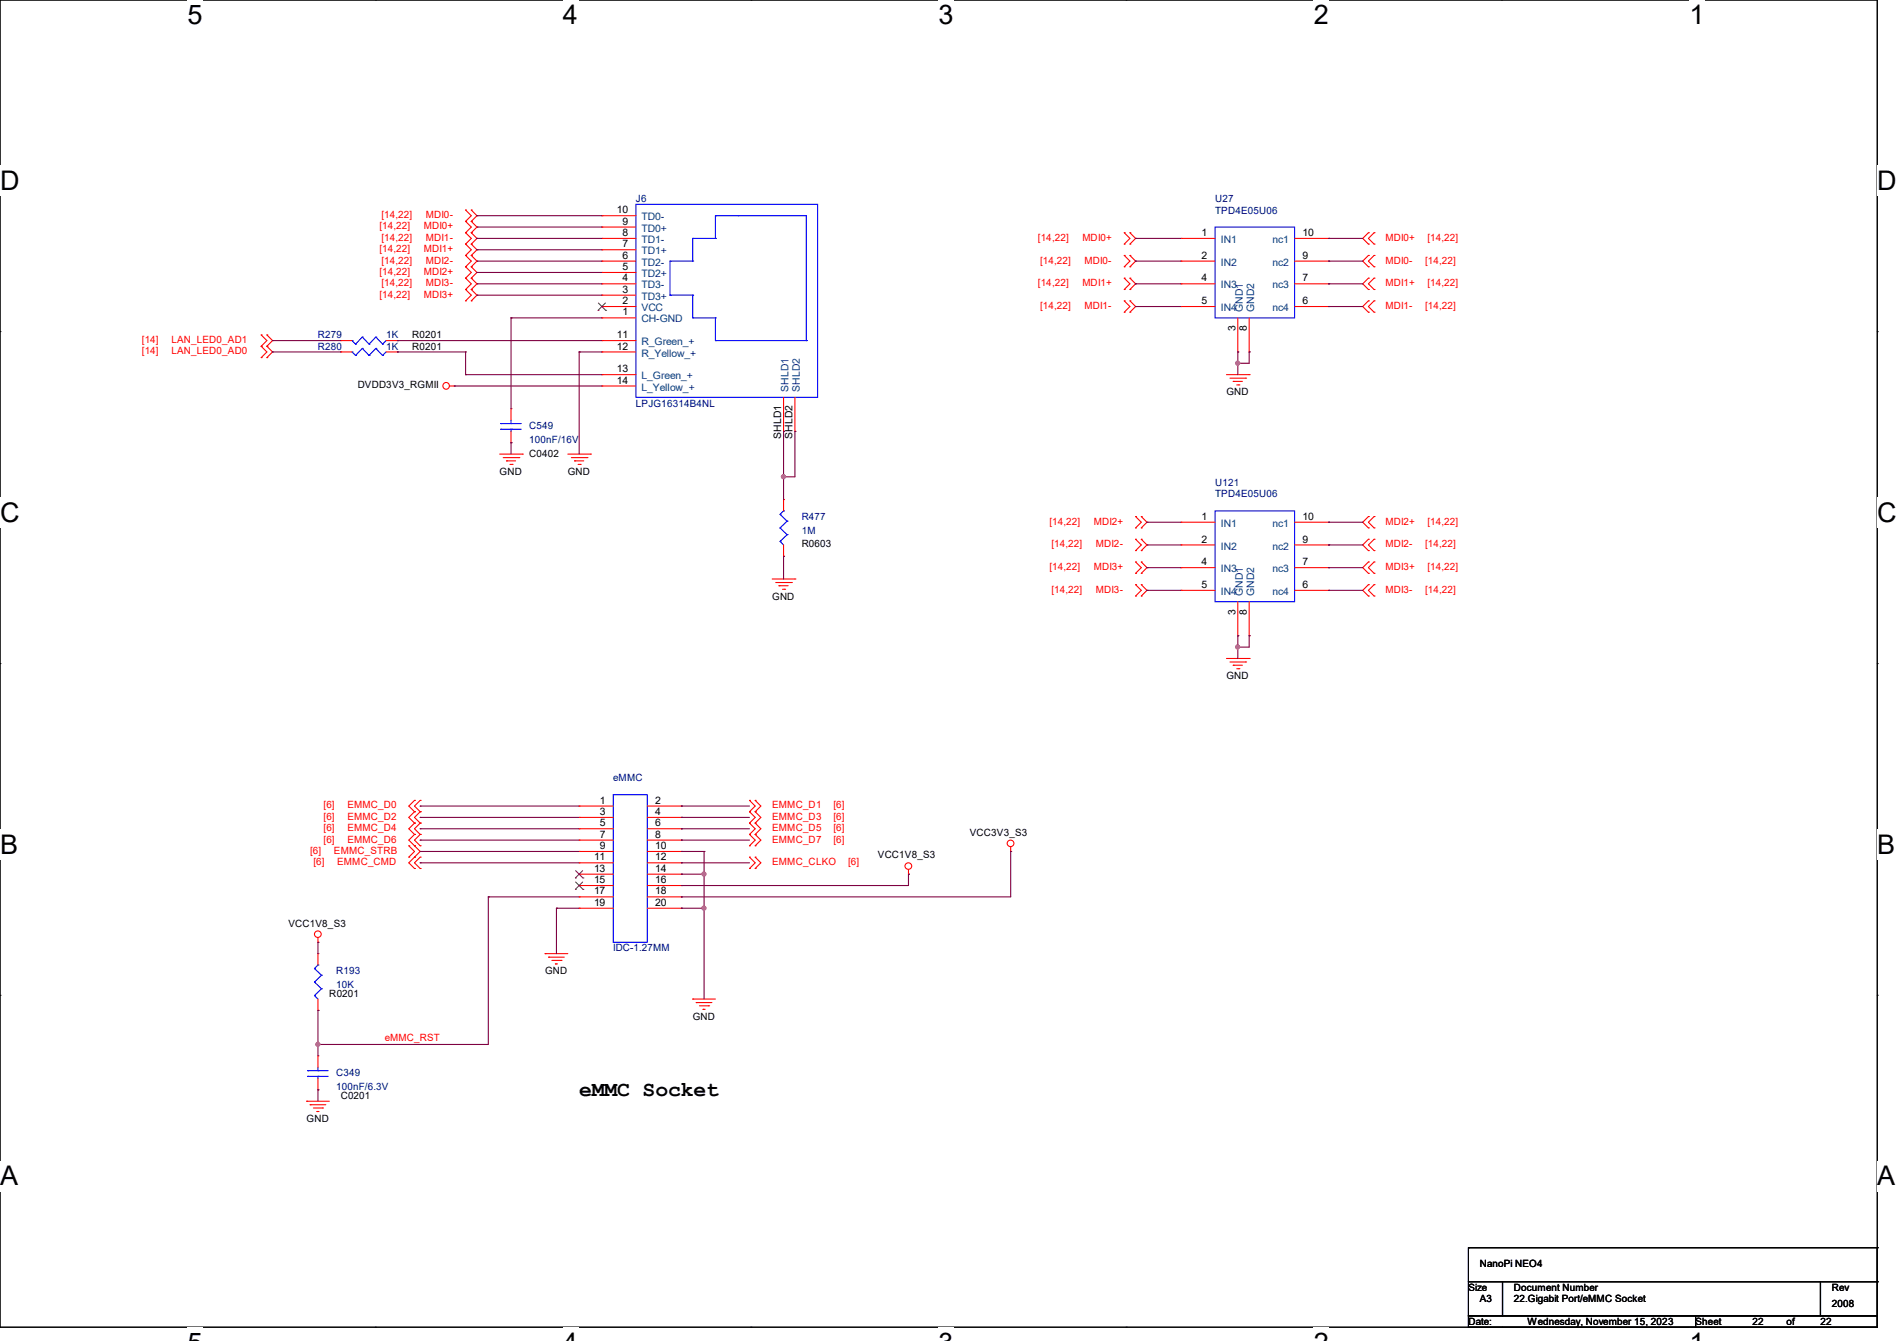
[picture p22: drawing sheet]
<svg xmlns="http://www.w3.org/2000/svg" width="297mm" height="210mm" viewBox="0 0 297 210" stroke-linecap="round" stroke-linejoin="round" font-family="sans-serif">
<defs><g id="words">
<g font-size="4.2">
<text x="29.4" y="3.8">5</text>
<text x="88.1" y="3.8">4</text>
<text x="146.9" y="3.8">3</text>
<text x="205.7" y="3.8">2</text>
<text x="264.5" y="3.8">1</text>
<text x="0" y="29.8">D</text>
<text x="293.9" y="29.8">D</text>
<text x="0" y="81.7">C</text>
<text x="293.9" y="81.7">C</text>
<text x="0" y="133.7">B</text>
<text x="293.9" y="133.7">B</text>
<text x="0" y="185.6">A</text>
<text x="293.9" y="185.6">A</text>
</g>
<text font-size="3.3" x="90.7" y="171.7">eMMC Socket</text>
<g font-size="1.6" fill="#f00">
<text x="59.4" y="35.9">[14,22]</text>
<text x="59.7" y="34.2">[14,22]</text>
<text x="66.3" y="35.9">MDI0+</text>
<text x="66.7" y="34.2">MDI0-</text>
<text x="59.4" y="39.5">[14,22]</text>
<text x="59.7" y="37.7">[14,22]</text>
<text x="59.7" y="41.3">[14,22]</text>
<text x="66.3" y="39.5">MDI1+</text>
<text x="66.7" y="37.7">MDI1-</text>
<text x="66.7" y="41.3">MDI2-</text>
<text x="162.5" y="37.7">[14,22]</text>
<text x="162.9" y="41.3">[14,22]</text>
<text x="169.5" y="37.7">MDI0+</text>
<text x="169.8" y="41.3">MDI0-</text>
<text x="216.9" y="37.7">MDI0+</text>
<text x="216.9" y="41.3">MDI0-</text>
<text x="223.1" y="41.3">[14,22]</text>
<text x="223.5" y="37.7">[14,22]</text>
<text x="59.4" y="43.1">[14,22]</text>
<text x="59.4" y="46.6">[14,22]</text>
<text x="59.7" y="44.8">[14,22]</text>
<text x="66.3" y="43.1">MDI2+</text>
<text x="66.3" y="46.6">MDI3+</text>
<text x="66.7" y="44.8">MDI3-</text>
<text x="162.5" y="44.8">[14,22]</text>
<text x="169.5" y="44.8">MDI1+</text>
<text x="216.9" y="44.8">MDI1+</text>
<text x="223.5" y="44.8">[14,22]</text>
<text x="22.2" y="53.7">[14]</text>
<text x="26.8" y="53.7">LAN_LED0_AD1</text>
<text x="162.9" y="48.4">[14,22]</text>
<text x="169.8" y="48.4">MDI1-</text>
<text x="216.9" y="48.4">MDI1-</text>
<text x="223.1" y="48.4">[14,22]</text>
<text x="22.2" y="55.5">[14]</text>
<text x="26.8" y="55.5">LAN_LED0_AD0</text>
<text x="164.3" y="82.2">[14,22]</text>
<text x="171.2" y="82.2">MDI2+</text>
<text x="216.9" y="82.2">MDI2+</text>
<text x="223.5" y="82.2">[14,22]</text>
<text x="164.3" y="89.3">[14,22]</text>
<text x="164.6" y="85.7">[14,22]</text>
<text x="171.2" y="89.3">MDI3+</text>
<text x="171.6" y="85.7">MDI2-</text>
<text x="216.9" y="85.7">MDI2-</text>
<text x="216.9" y="89.3">MDI3+</text>
<text x="223.1" y="85.7">[14,22]</text>
<text x="223.5" y="89.3">[14,22]</text>
<text x="164.6" y="92.8">[14,22]</text>
<text x="171.6" y="92.8">MDI3-</text>
<text x="216.9" y="92.8">MDI3-</text>
<text x="223.1" y="92.8">[14,22]</text>
<text x="50.7" y="126.6">[6]</text>
<text x="50.7" y="128.4">[6]</text>
<text x="50.7" y="130.2">[6]</text>
<text x="50.7" y="131.9">[6]</text>
<text x="54.4" y="126.6">EMMC_D0</text>
<text x="54.4" y="128.4">EMMC_D2</text>
<text x="54.4" y="130.2">EMMC_D4</text>
<text x="54.4" y="131.9">EMMC_D6</text>
<text x="120.9" y="126.6">EMMC_D1</text>
<text x="120.9" y="128.4">EMMC_D3</text>
<text x="120.9" y="130.2">EMMC_D5</text>
<text x="120.9" y="131.9">EMMC_D7</text>
<text x="130.5" y="126.6">[6]</text>
<text x="130.5" y="128.4">[6]</text>
<text x="130.5" y="130.2">[6]</text>
<text x="130.5" y="131.9">[6]</text>
<text x="48.6" y="133.7">[6]</text>
<text x="49.1" y="135.5">[6]</text>
<text x="52.3" y="133.7">EMMC_STRB</text>
<text x="52.8" y="135.5">EMMC_CMD</text>
<text x="120.9" y="135.5">EMMC_CLKO</text>
<text x="132.8" y="135.5">[6]</text>
<text x="60.2" y="163">eMMC_RST</text>
</g>
<g font-size="1.6">
<text x="96.6" y="33.4">10</text>
<text x="97.4" y="35.2">9</text>
<text x="97.4" y="40.5">6</text>
<text x="97.4" y="38.7">7</text>
<text x="97.4" y="37">8</text>
<text x="188.1" y="37">1</text>
<text x="188.1" y="40.5">2</text>
<text x="203.9" y="40.5">9</text>
<text x="203.9" y="37">10</text>
<text x="97.4" y="47.6">2</text>
<text x="97.4" y="45.8">3</text>
<text x="97.4" y="44.1">4</text>
<text x="97.4" y="42.3">5</text>
<text x="188.1" y="44.1">4</text>
<text x="188.1" y="47.6">5</text>
<text x="203.9" y="47.6">6</text>
<text x="203.9" y="44.1">7</text>
<text x="64.6" y="53">R0201</text>
<text x="96.6" y="53">11</text>
<text x="97.4" y="49.4">1</text>
<text x="193.4" y="51.9" transform="rotate(-90 193.4 51.9)">3</text>
<text x="195.2" y="51.9" transform="rotate(-90 195.2 51.9)">8</text>
<text x="64.6" y="54.8">R0201</text>
<text x="96.6" y="54.7">12</text>
<text x="96.6" y="58.3">13</text>
<text x="56" y="60.8">DVDD3V3_RGMII</text>
<text x="96.6" y="60.1">14</text>
<text x="192" y="61.9">GND</text>
<text x="82.8" y="71.5">C0402</text>
<text x="122.3" y="68.7" transform="rotate(-90 122.3 68.7)">SHLD1</text>
<text x="124.1" y="68.7" transform="rotate(-90 124.1 68.7)">SHLD2</text>
<text x="78.2" y="74.3">GND</text>
<text x="88.9" y="74.3">GND</text>
<text x="188.1" y="81.4">1</text>
<text x="203.9" y="81.4">10</text>
<text x="125.5" y="85.7">R0603</text>
<text x="188.1" y="85">2</text>
<text x="188.1" y="88.5">4</text>
<text x="203.9" y="88.5">7</text>
<text x="203.9" y="85">9</text>
<text x="120.9" y="93.9">GND</text>
<text x="188.1" y="92.1">5</text>
<text x="203.9" y="92.1">6</text>
<text x="193.4" y="96.3" transform="rotate(-90 193.4 96.3)">3</text>
<text x="195.2" y="96.3" transform="rotate(-90 195.2 96.3)">8</text>
<text x="192" y="106.3">GND</text>
<text x="93.9" y="125.9">1</text>
<text x="102.6" y="125.9">2</text>
<text x="93.9" y="127.6">3</text>
<text x="93.9" y="129.4">5</text>
<text x="93.9" y="131.2">7</text>
<text x="102.6" y="127.6">4</text>
<text x="102.6" y="129.4">6</text>
<text x="102.6" y="131.2">8</text>
<text x="151.8" y="130.9">VCC3V3_S3</text>
<text x="93" y="134.7">11</text>
<text x="93" y="136.5">13</text>
<text x="93.9" y="133">9</text>
<text x="102.6" y="133">10</text>
<text x="102.6" y="134.7">12</text>
<text x="102.6" y="136.5">14</text>
<text x="137.5" y="134.4">VCC1V8_S3</text>
<text x="93" y="138.3">15</text>
<text x="93" y="140.1">17</text>
<text x="93" y="141.9">19</text>
<text x="102.6" y="138.3">16</text>
<text x="102.6" y="140.1">18</text>
<text x="102.6" y="141.9">20</text>
<text x="45.2" y="145.1">VCC1V8_S3</text>
<text x="85.3" y="152.6">GND</text>
<text x="51.6" y="156.1">R0201</text>
<text x="108.5" y="159.7">GND</text>
<text x="53.3" y="172.1">C0201</text>
<text x="48" y="175.7">GND</text>
<text x="229.9" y="202.2">Size</text>
<text x="231.7" y="198.5">NanoPi NEO4</text>
<text x="231.7" y="204">A3</text>
<text x="237" y="202.2">Document Number</text>
<text x="237" y="204">22.Gigabit Port/eMMC Socket</text>
<text x="286.8" y="202.2">Rev</text>
<text x="229.9" y="207.5">Date:</text>
<text x="239.1" y="207.5">Wednesday, November 15, 2023</text>
<text x="265.5" y="207.5">Sheet</text>
<text x="274.4" y="207.5">22</text>
<text x="279.7" y="207.5">of</text>
<text x="285" y="207.5">22</text>
<text x="286.8" y="204.7">2008</text>
</g>
<g font-size="1.6" fill="#00007f">
<text x="99.6" y="31.7">J6</text>
<text x="190.2" y="31.7">U27</text>
<text x="190.2" y="33.4">TPD4E05U06</text>
<text x="49.8" y="53">R279</text>
<text x="60.4" y="53">1K</text>
<text x="49.8" y="54.8">R280</text>
<text x="60.4" y="54.8">1K</text>
<text x="99.6" y="63.7">LPJG16314B4NL</text>
<text x="82.8" y="67.2">C549</text>
<text x="82.8" y="69.3">100nF/16V</text>
<text x="190.2" y="76.1">U121</text>
<text x="190.2" y="77.9">TPD4E05U06</text>
<text x="125.5" y="81.4">R477</text>
<text x="125.5" y="83.6">1M</text>
<text x="96" y="122.3">eMMC</text>
<text x="96" y="149">IDC-1.27MM</text>
<text x="52.6" y="152.6">R193</text>
<text x="52.6" y="154.7">10K</text>
<text x="52.6" y="168.6">C349</text>
<text x="52.6" y="170.7">100nF/6.3V</text>
</g>
<g font-size="1.6" fill="#003f7f">
<text x="100.5" y="34.5">TD0-</text>
<text x="100.5" y="41.6">TD2-</text>
<text x="100.5" y="39.8">TD1+</text>
<text x="100.5" y="38.1">TD1-</text>
<text x="100.5" y="36.3">TD0+</text>
<text x="191.1" y="38.1">IN1</text>
<text x="191.1" y="41.6">IN2</text>
<text x="199.2" y="41.6">nc2</text>
<text x="199.2" y="38.1">nc1</text>
<text x="100.5" y="46.9">TD3+</text>
<text x="100.5" y="45.2">TD3-</text>
<text x="100.5" y="43.4">TD2+</text>
<text x="191.1" y="45.2">IN3</text>
<text x="199.2" y="45.2">nc3</text>
<text x="100.5" y="50.5">CH-GND</text>
<text x="100.5" y="48.7">VCC</text>
<text x="191.1" y="48.7">IN4</text>
<text x="194.6" y="48.9" transform="rotate(-90 194.6 48.9)">GND1</text>
<text x="196.3" y="48.9" transform="rotate(-90 196.3 48.9)">GND2</text>
<text x="199.2" y="48.7">nc4</text>
<text x="100.5" y="54.1">R_Green_+</text>
<text x="100.5" y="55.8">R_Yellow_+</text>
<text x="100.5" y="59.4">L_Green_+</text>
<text x="100.5" y="61.2">L_Yellow_+</text>
<text x="123.4" y="61.3" transform="rotate(-90 123.4 61.3)">SHLD1</text>
<text x="125.2" y="61.3" transform="rotate(-90 125.2 61.3)">SHLD2</text>
<text x="191.1" y="82.5">IN1</text>
<text x="199.2" y="82.5">nc1</text>
<text x="191.1" y="86.1">IN2</text>
<text x="191.1" y="89.6">IN3</text>
<text x="199.2" y="89.6">nc3</text>
<text x="199.2" y="86.1">nc2</text>
<text x="191.1" y="93.2">IN4</text>
<text x="194.6" y="93.3" transform="rotate(-90 194.6 93.3)">GND1</text>
<text x="196.3" y="93.3" transform="rotate(-90 196.3 93.3)">GND2</text>
<text x="199.2" y="93.2">nc4</text>
</g>
</g></defs>
<path d="M0 0h293.9v207.9h-293.9z" fill="none" stroke="#000" stroke-width=".17"/>
<g fill="#fff">
<path d="M29.4 0h2.4v4.7h-2.4z"/>
<path d="M29.4 207.9h2.4v2.1h-2.4z"/>
</g>
<path d="M58.8 0h.1M58.8 207.9h.1" fill="none" stroke="#000" stroke-width=".17"/>
<g fill="#fff">
<path d="M88.1 0h2.4v4.7h-2.4z"/>
<path d="M88.1 207.9h2.4v2.1h-2.4z"/>
</g>
<path d="M117.6 0h.1M117.6 207.9h.1" fill="none" stroke="#000" stroke-width=".17"/>
<g fill="#fff">
<path d="M146.9 0h2.4v4.7h-2.4z"/>
<path d="M146.9 207.9h2.4v2.1h-2.4z"/>
</g>
<path d="M176.3 0h.1M176.3 207.9h.1" fill="none" stroke="#000" stroke-width=".17"/>
<g fill="#fff">
<path d="M205.7 0h2.4v4.7h-2.4z"/>
<path d="M205.7 207.9h2.4v2.1h-2.4z"/>
</g>
<path d="M235.1 0h.1M235.1 207.9h.1" fill="none" stroke="#000" stroke-width=".17"/>
<g fill="#fff">
<path d="M264.5 0h2.4v4.7h-2.4z"/>
<path d="M264.5 207.9h2.4v2.1h-2.4z"/>
<path d="M0 26h3v4.7h-3z"/>
<path d="M293.9 26h3.1v4.7h-3.1z"/>
<path d="M0 77.9h3v4.7h-3z"/>
<path d="M293.9 77.9h3.1v4.7h-3.1z"/>
</g>
<path d="M0 51.9h.1M293.9 51.9h.1" fill="none" stroke="#000" stroke-width=".17"/>
<g fill="#fff">
<path d="M0 129.9h2.8v4.7h-2.8z"/>
<path d="M293.9 129.9h2.9v4.7h-2.9z"/>
</g>
<path d="M0 103.9h.1M293.9 103.9h.1" fill="none" stroke="#000" stroke-width=".17"/>
<g fill="#fff">
<path d="M0 181.8h2.8v4.8h-2.8z"/>
<path d="M293.8 181.8h3v4.8h-3z"/>
</g>
<g fill="none" stroke="#000" stroke-width=".17">
<path d="M0 155.9h.1M293.9 155.9h.1M229.9 195.4h.1M229.9 195.4v5.3M229.9 195.4h64M293.9 195.4h.1M293.9 195.4v5.3M229.9 200.7h5.3v5.4h-5.3zM229.9 206.1h35.6v1.8h-35.6zM235.2 200.7h49.8v5.4h-49.8zM265.5 206.1h28.4v1.8h-28.4zM285 200.7h8.9v5.4h-8.9z"/>
<path d="M293.9 200.7h.1"/>
</g>
<g fill="none" stroke="#f00" stroke-width=".17">
<path d="M72.9 36.4h.1M72.9 34.7h.1M72.9 32.9h.1M72.9 38.2h.1M72.9 34.7l.9 .9-.9 .8M72.9 32.9l.9 .9-.9 .9M72.9 38.2l.9 .9-.9 .9M72.9 36.4l.9 .9-.9 .9M73.8 34.7h.1M73.8 36.4h.1M73.8 32.9h.1M73.8 38.2h.1"/>
<path d="M73.8 34.7l.9 .9-.9 .8M73.8 32.9l.9 .9-.9 .9M73.8 38.2l.9 .9-.9 .9M73.8 36.4l.9 .9-.9 .9M94.2 39.1h.1M94.2 37.3h.1M94.2 35.6h.1M94.2 33.8h.1M94.2 39.1h5.4M94.2 37.3h5.4M94.2 35.6h5.4M94.2 33.8h5.4"/>
<path d="M176 38.2h.1M176 36.4h.1M176 36.4l.9 .9-.9 .9M176.9 36.4h.1M176.9 38.2h.1M176.9 36.4l.9 .9-.9 .9M184.9 37.3h.1M184.9 37.3h5.3M202.7 37.3h5.3M208 37.3h.1M214.2 36.4h.1M214.2 38.2h.1"/>
<path d="M214.2 36.4l-.8 .9 .8 .9M215.1 38.2h.1M215.1 36.4h.1M215.1 36.4l-.9 .9 .9 .9M40.9 54.2h.1M40.9 52.5h.1M40.9 56h.1M40.9 52.5l.9 .8-.9 .9M40.9 54.2l.9 .9-.9 .9M41.8 52.5h.1M41.8 54.2h.1M41.8 56h.1"/>
<path d="M41.8 52.5l.9 .8-.9 .9M41.8 54.2l.9 .9-.9 .9M53.3 53.3h.1M53.3 55.1h.1M53.3 53.3h1.8M53.3 55.1h1.8M60.5 53.3h1.7M60.5 55.1h1.7M62.2 53.3h.1M62.2 55.1h.1M72.9 40h.1M72.9 43.6h.1"/>
<path d="M72.9 41.8h.1M72.9 47.1h.1M72.9 45.3h.1M72.9 41.8l.9 .9-.9 .9M72.9 40l.9 .9-.9 .9M72.9 45.3l.9 .9-.9 .9M72.9 43.6l.9 .8-.9 .9M73.8 40h.1M73.8 41.8h.1M73.8 43.6h.1M73.8 45.3h.1M73.8 47.1h.1"/>
<path d="M73.8 41.8l.9 .9-.9 .9M73.8 40l.9 .9-.9 .9M73.8 45.3l.9 .9-.9 .9M73.8 43.6l.9 .8-.9 .9M94.2 49.8h.1M94.2 48h.1M94.2 46.2h.1M94.2 44.4h.1M94.2 42.7h.1M94.2 40.9h.1M94.2 53.3h.1M94.2 55.1h.1"/>
<path d="M94.2 58.7h.1M94.2 58.7h5.4M94.2 53.3h5.4M94.2 55.1h5.4M94.2 49.8h5.4M94.2 48h5.4M94.2 46.2h5.4M94.2 44.4h5.4M94.2 42.7h5.4M94.2 40.9h5.4M176 41.8h.1M176 40h.1"/>
<path d="M176 45.3h.1M176 43.6h.1M176 48.9h.1M176 47.1h.1M176 40l.9 .9-.9 .9M176 43.6l.9 .8-.9 .9M176 47.1l.9 .9-.9 .9M176.9 40h.1M176.9 41.8h.1M176.9 43.6h.1M176.9 45.3h.1M176.9 47.1h.1"/>
<path d="M176.9 48.9h.1M176.9 40l.9 .9-.9 .9M176.9 43.6l.9 .8-.9 .9M176.9 47.1l.9 .9-.9 .9M184.9 40.9h.1M184.9 44.4h.1M184.9 48h.1M184.9 48h5.3M184.9 44.4h5.3M184.9 40.9h5.3M192 58.7h3.6M192.6 59.2h2.4"/>
<path d="M193.1 59.7h.1M193.1 59.7h1.4M193.8 55.1h.1M193.8 49.8v5.3M195 59.2h.1M195.6 58.7h.1M195.6 55.1h.1M195.6 49.8v5.3M202.7 48h5.3M202.7 44.4h5.3M202.7 40.9h5.3M208 48h.1"/>
<path d="M208 44.4h.1M208 40.9h.1M214.2 40h.1M214.2 41.8h.1M214.2 43.6h.1M214.2 45.3h.1M214.2 47.1h.1M214.2 48.9h.1M214.2 40l-.8 .9 .8 .9M214.2 43.6l-.8 .8 .8 .9M214.2 47.1l-.8 .9 .8 .9M215.1 41.8h.1"/>
<path d="M215.1 40h.1M215.1 45.3h.1M215.1 43.6h.1M215.1 48.9h.1M215.1 47.1h.1M215.1 40l-.9 .9 .9 .9M215.1 43.6l-.9 .8 .9 .9M215.1 47.1l-.9 .9 .9 .9M70.4 60.5h.7M71.1 60.5h.1M78.2 71.1h3.6M78.8 71.7h2.4"/>
<path d="M79.3 72.2h.1M79.3 72.2h1.4M79.8 72.7h.4M80 69.3h.1M80 64h.1M80 64v1.8M80 67.6v1.7M80.2 72.7h.1M81.2 71.7h.1M81.8 71.1h.1M88.9 71.1h3.6M89.5 71.7h2.4"/>
<path d="M90 72.2h.1M90 72.2h1.4M90.5 72.7h.3M90.8 72.7h.1M91.9 71.7h.1M92.5 71.1h.1M94.2 60.5h.1M94.2 60.5h5.4M122.7 78.2h.1M122.7 67.6h.1M122.7 62.2v5.4M122.7 78.2v1.8"/>
<path d="M124.5 67.6h.1M124.5 62.2v5.4M193.6 60.3h.4M194 60.3h.1M120.9 90.7h3.6M121.5 91.2h2.4M122 91.7h.1M122 91.7h1.4M122.5 92.3h.4M122.7 87.1h.1M122.7 85.3v1.8M122.9 92.3h.1"/>
<path d="M123.9 91.2h.1M124.5 90.7h.1M177.8 82.7h.1M177.8 80.9h.1M177.8 86.2h.1M177.8 84.5h.1M177.8 89.8h.1M177.8 88h.1M177.8 93.3h.1M177.8 91.6h.1M177.8 80.9l.9 .9-.9 .9M177.8 84.5l.9 .8-.9 .9"/>
<path d="M177.8 88l.9 .9-.9 .9M177.8 91.6l.9 .9-.9 .8M178.7 80.9h.1M178.7 82.7h.1M178.7 84.5h.1M178.7 86.2h.1M178.7 88h.1M178.7 89.8h.1M178.7 91.6h.1M178.7 93.3h.1M178.7 80.9l.9 .9-.9 .9M178.7 84.5l.9 .8-.9 .9"/>
<path d="M178.7 88l.9 .9-.9 .9M178.7 91.6l.9 .9-.9 .8M184.9 81.8h.1M184.9 85.3h.1M184.9 88.9h.1M184.9 92.5h.1M184.9 81.8h5.3M184.9 85.3h5.3M184.9 88.9h5.3M184.9 92.5h5.3M193.8 99.6h.1M193.8 94.2v5.4"/>
<path d="M195.6 99.6h.1M195.6 94.2v5.4M202.7 81.8h5.3M202.7 85.3h5.3M202.7 88.9h5.3M202.7 92.5h5.3M208 92.5h.1M208 88.9h.1M208 85.3h.1M208 81.8h.1M214.2 80.9h.1M214.2 82.7h.1"/>
<path d="M214.2 84.5h.1M214.2 86.2h.1M214.2 88h.1M214.2 89.8h.1M214.2 91.6h.1M214.2 93.3h.1M214.2 80.9l-.8 .9 .8 .9M214.2 84.5l-.8 .8 .8 .9M214.2 88l-.8 .9 .8 .9M214.2 91.6l-.8 .9 .8 .8M215.1 82.7h.1M215.1 80.9h.1"/>
<path d="M215.1 86.2h.1M215.1 84.5h.1M215.1 89.8h.1M215.1 88h.1M215.1 93.3h.1M215.1 91.6h.1M215.1 80.9l-.9 .9 .9 .9M215.1 84.5l-.9 .8 .9 .9M215.1 88l-.9 .9 .9 .9M215.1 91.6l-.9 .9 .9 .8M192 103.1h3.6M192.6 103.7h2.4"/>
<path d="M193.1 104.2h.1M193.1 104.2h1.4M193.6 104.7h.4M194 104.7h.1M195 103.7h.1M195.6 103.1h.1M64 134.2h.1M64 132.5h.1M64 132.5l.9 .9-.9 .8M64.9 136h.1M64.9 134.2h.1M64.9 127.1h.1"/>
<path d="M64.9 125.3h.1M64.9 128.9h.1M64.9 130.7h.1M64.9 132.5h.1M64.9 130.7l-.9 .9 1.8 1.8-1.8 1.7 .9 .9M64.9 125.3l-.9 .9 .9 .9M64.9 127.1l-.9 .9 .9 .9M64.9 128.9l-.9 .9 .9 .9M65.8 136h.1M65.8 134.2h.1M65.8 127.1h.1M65.8 125.3h.1"/>
<path d="M65.8 128.9h.1M65.8 130.7h.1M65.8 132.5h.1M65.8 134.2l-.9 .9 .9 .9M65.8 125.3l-.9 .9 .9 .9M65.8 127.1l-.9 .9 .9 .9M65.8 128.9l-.9 .9 .9 .9M65.8 130.7l-.9 .9 .9 .9M90.7 126.2h.1M90.7 128h.1M90.7 129.8h.1M90.7 131.6h.1"/>
<path d="M90.7 133.4h.1M90.7 135.1h.1M90.7 136.9h.1M90.7 138.7h.1M90.7 126.2h5.3M90.7 128h5.3M90.7 129.8h5.3M90.7 131.6h5.3M90.7 133.4h5.3M90.7 135.1h5.3M90.7 136.9h5.3M90.7 138.7h5.3"/>
<path d="M101.3 126.2h5.4M101.3 128h5.4M101.3 129.8h5.4M101.3 131.6h5.4M101.3 133.4h5.4M101.3 135.1h5.4M101.3 136.9h5.4M101.3 138.7h5.4M106.7 126.2h.1M106.7 128h.1M106.7 129.8h.1M106.7 131.6h.1"/>
<path d="M106.7 133.4h.1M106.7 135.1h.1M106.7 136.9h.1M106.7 138.7h.1M117.3 136h.1M117.3 134.2h.1M117.3 127.1h.1M117.3 125.3h.1M117.3 128.9h.1M117.3 130.7h.1M117.3 132.5h.1M117.3 134.2l.9 .9-.9 .9"/>
<path d="M117.3 125.3l.9 .9-.9 .9M117.3 127.1l.9 .9-.9 .9M117.3 128.9l.9 .9-.9 .9M117.3 130.7l.9 .9-.9 .9M118.2 136h.1M118.2 134.2h.1M118.2 127.1h.1M118.2 125.3h.1M118.2 128.9h.1M118.2 130.7h.1M118.2 132.5h.1M118.2 134.2l.9 .9-.9 .9"/>
<path d="M118.2 125.3l.9 .9-.9 .9M118.2 127.1l.9 .9-.9 .9M118.2 128.9l.9 .9-.9 .9M118.2 130.7l.9 .9-.9 .9M142.2 136.9h.1M142.2 136.2v.7M158.2 133.4h.1M158.2 132.6v.8M49.8 147.6h.1M49.8 158.2h.1M49.8 149.4h.1M49.8 146.9v.7"/>
<path d="M49.8 149.4v1.7M49.8 156.5v1.7M85.3 149.4h.1M85.3 149.4h3.6M85.9 149.9h.1M85.9 149.9h2.4M86.4 150.4h1.4M87 151h.1M87 151h.3M87.8 150.4h.1M90.7 140.5h.1M90.7 142.2h.1"/>
<path d="M90.7 140.5h5.3M90.7 142.2h5.3M101.3 140.5h5.4M101.3 142.2h5.4M106.7 140.5h.1M106.7 142.2h.1M108.5 156.5h.1M108.5 156.5h3.5M109 157h.1M109 157h2.5M109.5 157.5h1.5M110.1 158.1h.1"/>
<path d="M110.1 158.1h.3M111 157.5h.1M48 172.5h.1M48 172.5h3.6M48.6 173h.1M48.6 173h2.4M49.1 173.5h1.4M49.6 174.1h.1M49.6 174.1h.4M49.8 170.7h.1M49.8 165.4h.1M49.8 165.4v1.7"/>
<path d="M49.8 168.9v1.8M50.5 173.5h.1"/>
<circle cx="69.8" cy="60.4" r=".52"/>
<circle cx="142.2" cy="135.6" r=".52"/>
<circle cx="158.2" cy="132.1" r=".52"/>
<circle cx="49.8" cy="146.3" r=".52"/>
</g>
<g fill="none" stroke="#00f" stroke-width=".17">
<path d="M99.6 32h28.4v30.2h-28.4zM108.5 37.3h.1M108.5 37.3h3.5M108.5 37.3v3.6M112 33.8h.1M112 37.3h.1M112 33.8h14.2v19.5M112 33.8v3.5M115.6 33.8h.1M190.2 35.6h12.5v14.2h-12.5zM55.1 53.3h.1M55.1 55.1h.1"/>
<path d="M55.1 53.3l.6 .6M55.1 55.1l.6 .6M55.7 53.9h.1M55.7 55.7h.1M56.7 52.8h.1M56.7 54.6h.1M56.7 52.8l1.1 1.1M56.7 52.8l-1 1.1M56.7 54.6l1.1 1.1M56.7 54.6l-1 1.1M57.8 53.9h.1M57.8 55.7h.1"/>
<path d="M58.8 52.8h.1M58.8 54.6h.1M58.8 52.8l1.1 1.1M58.8 52.8l-1 1.1M58.8 54.6l1.1 1.1M58.8 54.6l-1 1.1M59.9 53.9h.1M59.9 55.7h.1M60.5 53.3l-.6 .6M60.5 55.1l-.6 .6M104.9 40.9h.1M104.9 46.2h.1"/>
<path d="M104.9 40.9h3.6M104.9 40.9v5.3M104.9 46.2h3.6M108.5 40.9h.1M108.5 46.2h.1M108.5 49.8h.1M108.5 46.2v3.6M108.5 49.8h3.5M112 49.8h.1M112 53.3h.1M112 49.8v3.5M112 53.3h14.2"/>
<path d="M126.2 53.3h.1M78.4 66.3h.1M78.4 67.2h.1M78.4 66.3h3.2M78.4 67.2h3.2M80 67.2h.1M80 66.3h.1M80 65.8v.5M80 67.2v.4M122.1 84.8h.1M122.1 82.7h.1M122.1 80.6h.1"/>
<path d="M122.1 84.8l.6 .5M122.1 82.7l1.1 1M122.1 80.6l1.1 1M122.7 80h.1M122.7 80l-.6 .6M123.2 83.7h.1M123.2 81.6h.1M123.2 83.7l-1.1 1.1M123.2 81.6l-1.1 1.1M190.2 80h12.5v14.2h-12.5zM96 124.5h5.3v23.1h-5.3zM49.2 155.9h.1"/>
<path d="M49.2 153.8h.1M49.2 151.7h.1M49.2 155.9l.6 .6M49.2 153.8l1.1 1.1M49.2 151.7l1.1 1M49.8 151.1h.1M49.8 151.1l-.6 .6M50.3 154.9h.1M50.3 152.7h.1M50.3 154.9l-1.1 1M50.3 152.7l-1.1 1.1M48.2 167.7h.1"/>
<path d="M48.2 168.6h.1M48.2 167.7h3.2M48.2 168.6h3.2M49.8 168.6h.1M49.8 167.7h.1M49.8 167.1v.6M49.8 168.6v.3"/>
</g>
<path d="M93.6 48.6h.1M93.7 47.5l1.1 1.1M94.8 47.5l-1.2 1.1M94.8 48.6h.1M90.1 137.5h.1M90.1 139.3h.1M90.1 136.4l1.2 1.1M90.1 138.1l1.2 1.2M91.2 136.4l-1.1 1.1M91.2 138.1l-1.1 1.2M91.3 137.5h.1M91.3 139.3h.1" fill="none" stroke="#7f3f00" stroke-width=".16"/>
<g fill="none" stroke="#7f003f" stroke-width=".17">
<path d="M74.7 39.1h.1M74.7 35.6h.1M74.7 33.8h.1M74.7 37.3h.1M74.7 37.3h19.5M74.7 39.1h19.5M74.7 35.6h19.5M74.7 33.8h19.5M177.8 37.3h.1M177.8 37.3h7.1M208 37.3h.1M208 37.3h5.4"/>
<path d="M42.7 53.3h.1M42.7 55.1h.1M42.7 55.1h10.6M42.7 53.3h10.6M62.2 53.3h.1M62.2 55.1h.1M62.2 55.1h10.7M62.2 53.3h32M72.9 55.1h.1M72.9 58.7h.1M72.9 55.1v3.6M72.9 58.7h21.3"/>
<path d="M74.7 42.7h.1M74.7 40.9h.1M74.7 44.4h.1M74.7 46.2h.1M74.7 40.9h19.5M74.7 44.4h19.5M74.7 42.7h19.5M74.7 46.2h19.5M80 49.8h.1M80 49.8v14.2M80 49.8h14.2M90.7 55.1h.1"/>
<path d="M90.7 55.1v16M90.7 55.1h3.5M177.8 40.9h.1M177.8 44.4h.1M177.8 48h.1M177.8 40.9h7.1M177.8 44.4h7.1M177.8 48h7.1M193.8 56.9h.1M193.8 55.1h.1M193.8 55.1v3.6M195.6 55.1h.1"/>
<path d="M195.6 55.1v1.8h-1.8M208 40.9h.1M208 44.4h.1M208 48h.1M208 40.9h5.4M208 44.4h5.4M208 48h5.4M71.1 60.5h.1M71.1 60.5h23.1M80 69.3h.1M80 69.3v1.8M122.7 67.6h.1"/>
<path d="M122.7 74.7h.1M122.7 67.6v10.6M124.5 67.6h.1M124.5 67.6v7.1h-1.8M122.7 87.1h.1M122.7 87.1v3.6M179.6 81.8h.1M179.6 85.3h.1M179.6 88.9h.1M179.6 92.5h.1M179.6 81.8h5.3M179.6 85.3h5.3"/>
<path d="M179.6 88.9h5.3M179.6 92.5h5.3M193.8 99.6h.1M193.8 99.6v3.5M195.6 99.6h.1M195.6 99.6v1.7h-1.8M208 81.8h.1M208 85.3h.1M208 88.9h.1M208 92.5h.1M208 81.8h5.4M208 85.3h5.4"/>
<path d="M208 88.9h5.4M208 92.5h5.4M193.8 101.3h.1M65.8 128h.1M65.8 126.2h.1M65.8 135.1h.1M65.8 129.8h.1M65.8 131.6h.1M65.8 133.4h.1M65.8 128h24.9M65.8 126.2h24.9M65.8 133.4h24.9"/>
<path d="M65.8 135.1h24.9M65.8 129.8h24.9M65.8 131.6h24.9M106.7 133.4h.1M106.7 135.1h.1M106.7 136.9h.1M106.7 126.2h.1M106.7 128h.1M106.7 129.8h.1M106.7 131.6h.1M106.7 138.7h.1M106.7 128h10.6"/>
<path d="M106.7 126.2h10.6M106.7 133.4h3.5M106.7 135.1h10.6M106.7 136.9h3.5M106.7 129.8h10.6M106.7 131.6h10.6M110.2 136.9h.1M110.2 133.4h.1M110.2 133.4v23.1M142.2 136.9h.1M142.2 136.9v1.8h-35.5M158.2 133.4h.1"/>
<path d="M158.2 133.4v7.1h-51.5M49.8 158.2h.1M49.8 147.6h.1M49.8 147.6v1.8M49.8 158.2v7.2M76.5 140.5h.1M76.5 140.5h14.2M76.5 140.5v23.1h-26.7M87.1 142.2h.1M87.1 142.2h3.6M87.1 142.2v7.2M106.7 140.5h.1"/>
<path d="M106.7 142.2h.1M106.7 142.2h3.5M110.2 142.2h.1M49.8 163.6h.1M49.8 170.7h.1M49.8 170.7v1.8"/>
</g>
<g fill="#f0f" stroke="#f0f" stroke-width=".17">
<circle cx="193.8" cy="101.3" r=".32"/>
<circle cx="193.8" cy="56.9" r=".32"/>
<circle cx="110.2" cy="142.2" r=".32"/>
<circle cx="110.2" cy="136.9" r=".32"/>
<circle cx="49.8" cy="163.6" r=".32"/>
<circle cx="122.7" cy="74.7" r=".32"/>
</g>
<use href="#words"/>
</svg>
